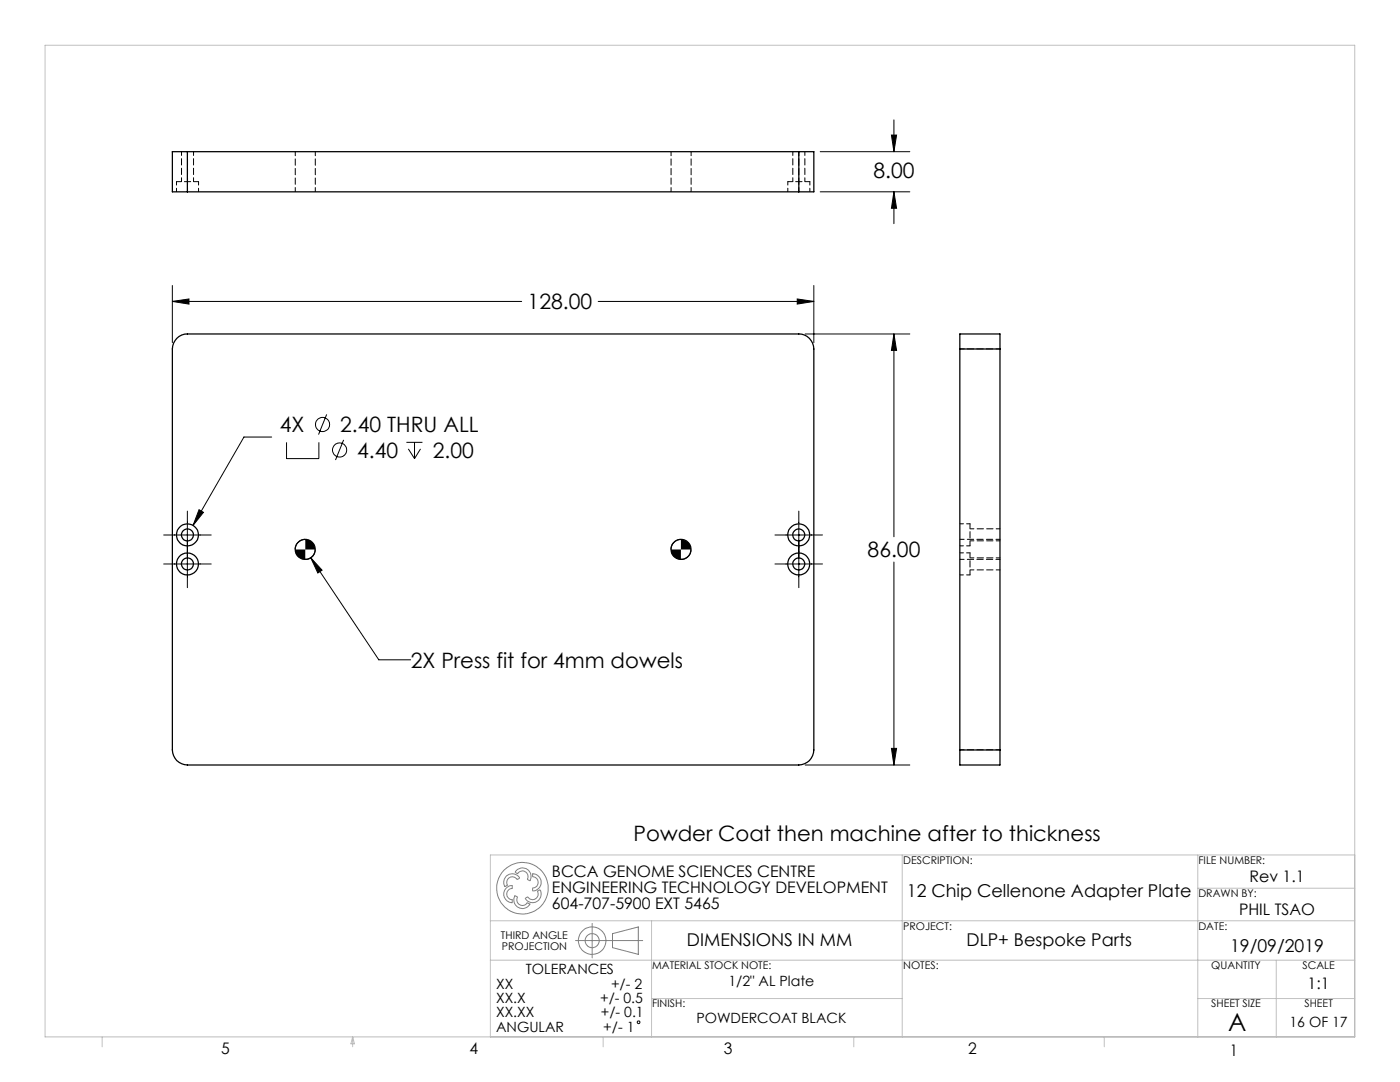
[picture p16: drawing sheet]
<svg xmlns="http://www.w3.org/2000/svg" width="279mm" height="216mm" viewBox="0 0 279 216" stroke-linecap="round" stroke-linejoin="round" font-family="sans-serif">
<defs><g id="words">
<text font-size="4.9" x="245.1" y="205.7">A</text>
<g font-size="4.2">
<text x="174.3" y="35.5">8.00</text>
<text x="105.3" y="61.7">128.00</text>
<text x="55.8" y="86.2">4X</text>
<text x="67.9" y="86.2">2.40 THRU ALL</text>
<text x="71.3" y="91.3">4.40</text>
<text x="86.4" y="91.3">2.00</text>
<text x="173.1" y="111.2">86.00</text>
<text x="82" y="133.2">2X Press fit for 4mm dowels</text>
<text x="126.5" y="167.9">Powder Coat then machine after to thickness</text>
</g>
<g font-size="3.5">
<text x="181" y="179">12 Chip Cellenone Adapter Plate</text>
<text x="137.1" y="188.9">DIMENSIONS IN MM</text>
<text x="192.9" y="188.9">DLP+ Bespoke Parts</text>
<text x="245.5" y="189.9">19/09/2019</text>
</g>
<g font-size="3.2">
<text x="110.1" y="175">BCCA GENOME SCIENCES CENTRE</text>
<text x="110.1" y="178.1">ENGINEERING TECHNOLOGY DEVELOPMENT</text>
<text x="249.3" y="176">Rev 1.1</text>
<text x="110.1" y="181.3">604-707-5900 EXT 5465</text>
<text x="247.3" y="182.6">PHIL TSAO</text>
<text x="261" y="197.3">1:1</text>
<text x="44.2" y="210.4">5</text>
<text x="93.7" y="210.4">4</text>
<text x="144.5" y="210.3">3</text>
<text x="193.2" y="210.3">2</text>
<text x="245.4" y="210.6">1</text>
</g>
<g font-size="2.8">
<text x="99" y="197.4">XX</text>
<text x="105" y="194.4">TOLERANCES</text>
<text x="122" y="197.4">+/- 2</text>
<text x="145.4" y="196.8">1/2&quot; AL Plate</text>
<text x="99" y="200.2">XX.X</text>
<text x="99" y="203">XX.XX</text>
<text x="119.8" y="200.2">+/- 0.5</text>
<text x="119.9" y="203">+/- 0.1</text>
<text x="99" y="205.8">ANGULAR</text>
<text x="120.4" y="205.8">+/- 1</text>
<text x="139" y="204">POWDERCOAT BLACK</text>
<text x="257.3" y="204.8">16 OF 17</text>
</g>
<g font-size="2.1">
<text x="180.3" y="172.4">DESCRIPTION:</text>
<text x="239.2" y="172.4">FILE NUMBER:</text>
<text x="239.2" y="179">DRAWN BY:</text>
<text x="180.3" y="185.5">PROJECT:</text>
<text x="239.2" y="185.5">DATE:</text>
<text x="100" y="187.4">THIRD ANGLE</text>
<text x="100.1" y="189.5">PROJECTION</text>
<text x="130.1" y="193.4">MATERIAL STOCK NOTE:</text>
<text x="180.3" y="193.4">NOTES:</text>
<text x="241.7" y="193.4">QUANTITY</text>
<text x="259.9" y="193.4">SCALE</text>
<text x="130.1" y="201">FINISH:</text>
<text x="241.7" y="201">SHEET SIZE</text>
<text x="260.3" y="201">SHEET</text>
</g>
</g></defs>
<g fill="none" stroke="#000" stroke-width=".2">
<path d="M163.7 30.3h17.9M163.7 38.3h17.9M177.9 27h1l-.5 3.3zM178.4 38.3l.5 3.3h-1zM178.4 23.9v6.4M178.4 38.3v6.3M34.4 57v11.4M159.1 59.7l3.3 .4-3.3 .6zM162.4 57v11.4M34.4 60.1l3.3-.4v1zM34.4 60.1h69.7M119.4 60.1h43"/>
<path d="M160.7 66.6h20.9M178.4 66.6l.5 3.3h-1zM178.4 66.6v40.5M54.2 87.2h-5.5l-10.2 17.6M57.2 88.3v3.2h6.4v-3.2M65.2 82.7l-1.6 4M68.6 87.8l-1.6 4M81.1 88.3h3.2M81.5 89.6l1.2 1.9M82.7 88.3v3.2M83.9 89.6l-1.2 1.9M32.7 112.5h9.5"/>
<path d="M32.7 106.8h9.5M37.4 102v15.3M39.7 101.7l.9 .5-2.1 2.6zM60.9 107.6a2.04 2.04 0 0 0-2 2M62 111.3l2.3 2.5-.9 .5zM62 111.3l13.6 20.4h6.4M62.9 109.6a1.92 1.92 0 0 1-2 2M135.9 107.6a2.04 2.04 0 0 0-2 2M137.9 109.6a1.93 1.93 0 0 1-2 2M154.7 112.5h9.4M154.7 106.8h9.4M159.4 102v15.3"/>
<path d="M178.4 112.1v40.5M160.7 152.6h20.9M177.9 149.3h1l-.5 3.3z"/>
<circle cx="64.4" cy="84.7" r="1.41"/>
<circle cx="67.8" cy="89.8" r="1.41"/>
<circle cx="127.4" cy="204" r=".27"/>
</g>
<g fill="none" stroke="#808080" stroke-width=".2">
<path d="M101 174.9a1.61 1.61 0 0 1 2.6 .4l-.3 .2a1.18 1.18 0 0 0-1.6-.4 1.18 1.18 0 0 0-.5 1.5l-.3 .3a1.34 1.34 0 0 1 .1-2zM101.1 177.1l.3-.2a.53 .53 0 0 1 .8-.1v.4a1.2 1.2 0 0 0-1.1 1.2 1.2 1.2 0 0 0 1.1 1.2v.4a1.54 1.54 0 0 1-1.6-2.1zM102.8 178.8l.4 .2a1.21 1.21 0 0 0 .5 1.5 1.21 1.21 0 0 0 1.6-.3l.4 .2a1.71 1.71 0 0 1-2.3 .7 1.71 1.71 0 0 1-.6-2.3zM102.9 173.8a1.68 1.68 0 0 1 2.3-.3 1.68 1.68 0 0 1 .5 2.2l-.4-.2a1.18 1.18 0 0 0-.5-1.6 1.18 1.18 0 0 0-1.6 .4l-.4-.2zM104.9 179.2l.3-.2a1.17 1.17 0 0 0 1.5 .4 1.17 1.17 0 0 0 .7-1.3l-.1-.3 .4-.2a1.56 1.56 0 0 1-.8 2.4 1.5 1.5 0 0 1-2-.8zM106.3 174.4a1.65 1.65 0 0 1 1.6 1.1 1.65 1.65 0 0 1-.5 1.8l-.3 .3a.56 .56 0 0 1-.8 .1v-.4a1.2 1.2 0 0 0 1.1-1.2 1.2 1.2 0 0 0-1.1-1.2zM114.9 187.7h13.4M118.2 184.3v6.8M122.2 186.3l5.2-1.3v5.4l-5.2-1.3z"/>
<circle cx="104.3" cy="177.2" r="5.2"/>
<circle cx="118.2" cy="187.7" r="2.73"/>
<circle cx="118.2" cy="187.7" r="1.4"/>
</g>
<g fill="none" stroke="#c0c0c0" stroke-width=".2">
<path d="M9 9h261.4v197.9h-261.4zM180.1 170.6v36.3M239 177.2h31.4M239 170.6v36.3M270.4 170.6h-172.5v36.3M97.9 183.7h172.5M97.9 191.6h172.5M130 199.2h50.1M130 183.7v23.2M239 199.2h31.4M254.7 191.6v15.3M20.4 206.9v2"/>
<path d="M70.4 206.9v2M70.4 206.9l.3 1.4h-.7zM120.4 206.9v2M170.4 206.9v2M220.4 206.9v2"/>
</g>
<g fill="#000">
<path d="M34.4 60.1l3.3-.4v1zM159.1 59.7l3.3 .4-3.3 .6zM178.4 66.6l.5 3.3h-1zM177.9 149.3h1l-.5 3.3zM39.7 101.7l-1.2 3.1 2.1-2.6zM62 111.3l1.4 3 .9-.5zM177.9 27h1l-.5 3.3zM178.4 38.3l.5 3.3h-1z"/>
<path d="M133.9 109.6a1.92 1.92 0 0 0 2 2v-2zM135.9 107.6v2h2a1.98 1.98 0 0 0-2-2zM58.9 109.6a1.93 1.93 0 0 0 2 2v-2zM60.9 107.6v2h2a1.98 1.98 0 0 0-2-2z"/>
</g>
<g fill="none" stroke="#000" stroke-width=".25">
<path d="M37.4 30.3h-3v8h3M37.4 30.3v8M37.4 38.3h122M37.4 30.3h122M159.4 30.3h3v8h-3M159.4 30.3v8M35.3 67.5a2.87 2.87 0 0 1 2.1-.9h122a3 3 0 0 1 3 3v80a3 3 0 0 1-3 3h-122a3 3 0 0 1-3-3v-80a3.1 3.1 0 0 1 .9-2.1zM191.6 69.6v-3h8v3M191.6 69.6h8M191.6 69.6v80M199.6 69.6v80M191.6 149.6v3h8v-3"/>
<path d="M191.6 149.6h8"/>
<circle cx="37.4" cy="106.7" r="1.2"/>
<circle cx="37.4" cy="112.5" r="1.2"/>
<circle cx="37.4" cy="112.5" r="2.2"/>
<circle cx="37.4" cy="106.7" r="2.2"/>
<circle cx="60.9" cy="109.6" r="2.01"/>
<circle cx="135.9" cy="109.6" r="2.01"/>
<circle cx="159.4" cy="112.5" r="1.2"/>
<circle cx="159.4" cy="106.7" r="1.2"/>
<circle cx="159.4" cy="112.5" r="2.2"/>
<circle cx="159.4" cy="106.7" r="2.2"/>
</g>
<path d="M39.6 36.2h-4.4M161.6 36.2h-4.4M193.6 114.7v-4.4M193.6 108.9v-4.4" fill="none" stroke="#000" stroke-width=".2" stroke-dasharray="1.3 .6" stroke-dashoffset=".3"/>
<path d="M37.4 38.2v-8M58.9 30.2v8M62.9 38.2v-8M133.9 30.2v8M137.9 38.2v-8M159.4 30.2v8M191.6 69.6h8M191.6 111.6h8M199.6 107.6h-8M199.6 149.6h-8" fill="none" stroke="#000" stroke-width=".2" stroke-dasharray="1.3 .6" stroke-dashoffset=".4"/>
<path d="M35.2 36.2v2M39.6 38.2v-2M157.2 36.2v2M161.6 38.2v-2M191.6 114.7h2M191.6 108.9h2M193.6 110.3h-2M193.6 104.5h-2" fill="none" stroke="#000" stroke-width=".2" stroke-dasharray="1.3 .6" stroke-dashoffset=".6"/>
<path d="M36.2 30.2v6M38.6 36.2v-6M158.2 30.2v6M160.6 36.2v-6M193.6 107.9h6M193.6 113.7h6M199.6 105.5h-6M199.6 111.3h-6" fill="none" stroke="#000" stroke-width=".2" stroke-dasharray="1.3 .6" stroke-dashoffset=".5"/>
<use href="#words"/>
</svg>
